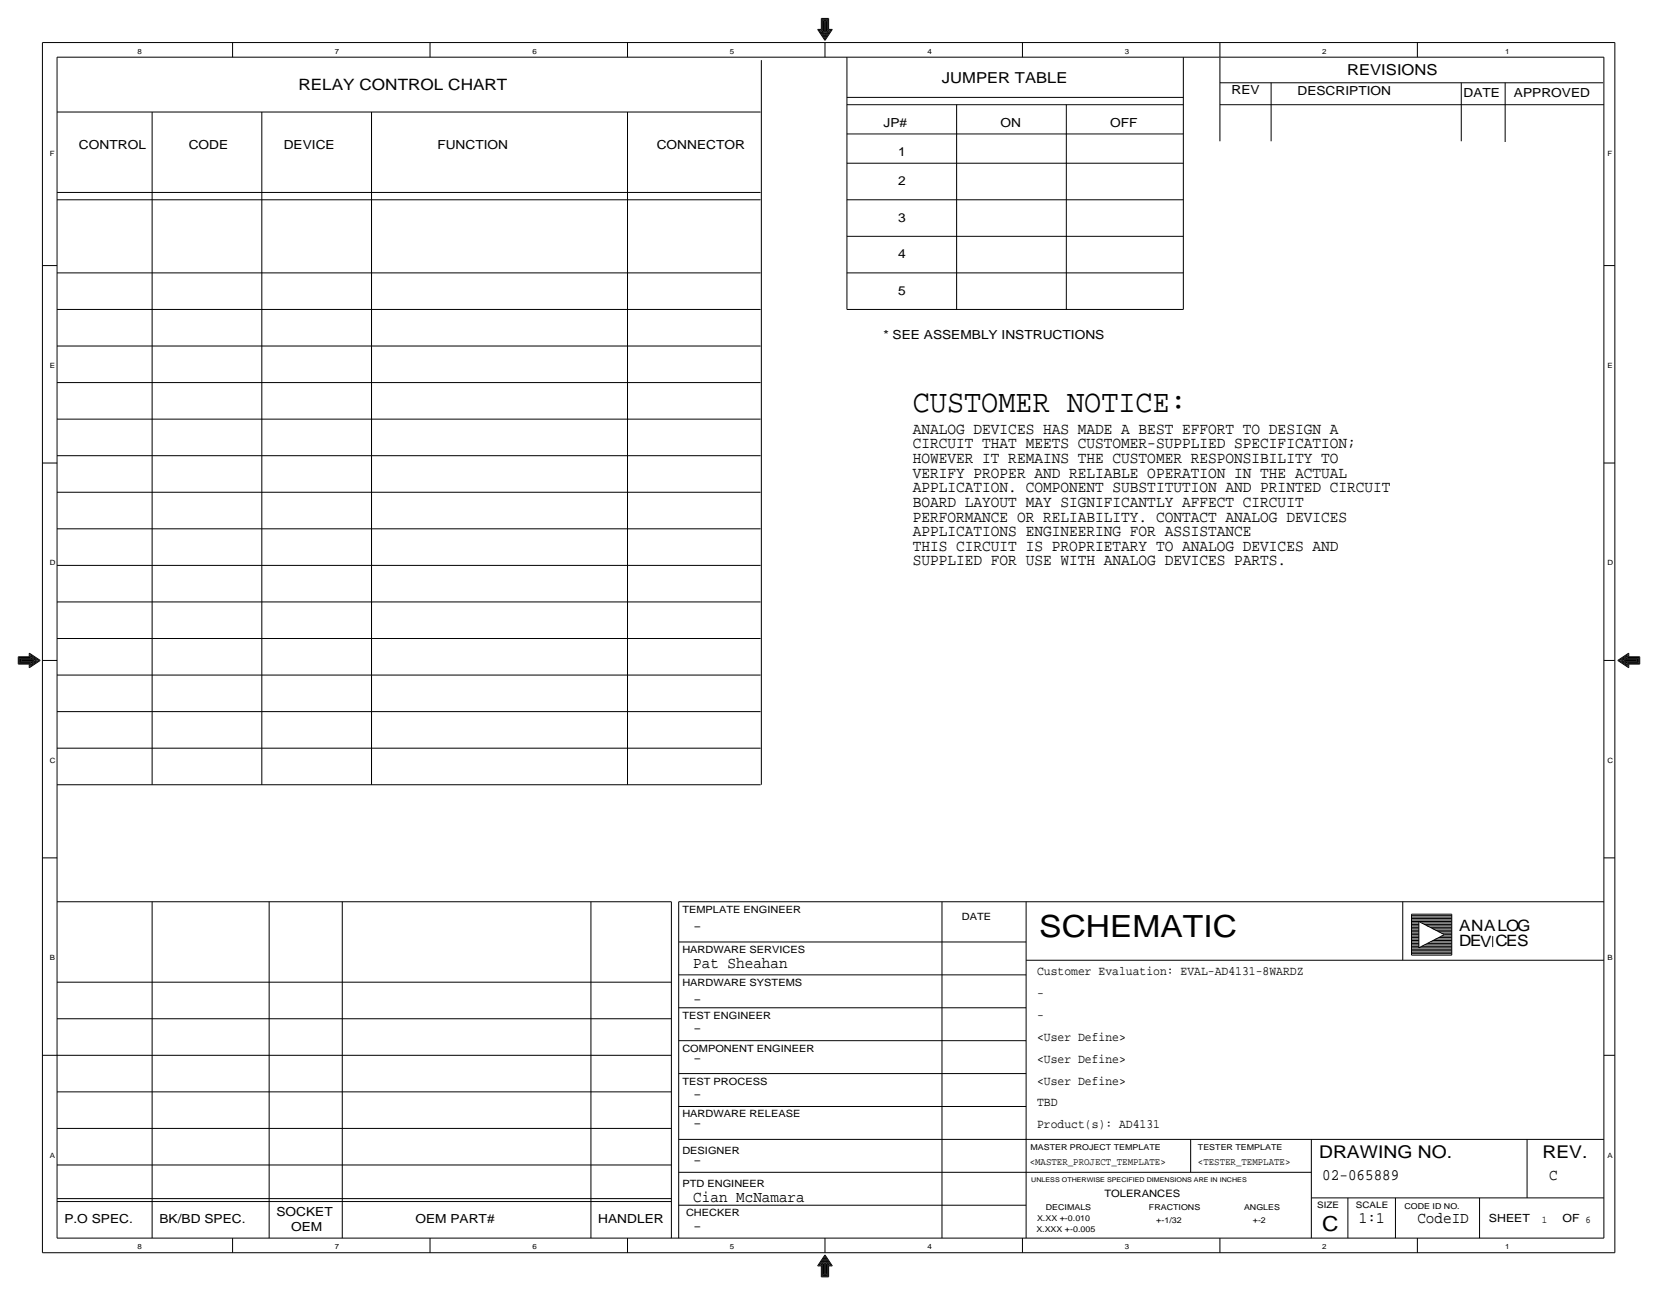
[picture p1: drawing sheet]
<svg xmlns="http://www.w3.org/2000/svg" width="576mm" height="450mm" viewBox="0 0 576 450" stroke-linecap="round" stroke-linejoin="round" font-family="sans-serif">
<defs><g id="words">
<text font-size="11.1" x="317" y="143.1">CUSTOMER NOTICE:</text>
<text font-size="10.6" x="360.9" y="325.4">SCHEMATIC</text>
<text font-size="7.2" x="459.2" y="427.5">C</text>
<g font-size="6.1">
<text x="458.1" y="402.2">DRAWING NO.</text>
<text x="535.7" y="402.1">REV.</text>
</g>
<g font-size="5.6">
<text x="317" y="150.7">ANALOG DEVICES HAS MADE A BEST EFFORT TO DESIGN A</text>
<text x="317" y="155.8">CIRCUIT THAT MEETS CUSTOMER-SUPPLIED SPECIFICATION;</text>
<text x="317" y="160.8">HOWEVER IT REMAINS THE CUSTOMER RESPONSIBILITY TO</text>
<text x="317" y="165.9">VERIFY PROPER AND RELIABLE OPERATION IN THE ACTUAL</text>
<text x="317" y="171">APPLICATION. COMPONENT SUBSTITUTION AND PRINTED CIRCUIT</text>
<text x="317" y="176.1">BOARD LAYOUT MAY SIGNIFICANTLY AFFECT CIRCUIT</text>
<text x="317" y="181.2">PERFORMANCE OR RELIABILITY. CONTACT ANALOG DEVICES</text>
<text x="317" y="186.2">APPLICATIONS ENGINEERING FOR ASSISTANCE</text>
<text x="317" y="191.3">THIS CIRCUIT IS PROPRIETARY TO ANALOG DEVICES AND</text>
<text x="317" y="196.4">SUPPLIED FOR USE WITH ANALOG DEVICES PARTS.</text>
<text x="240.8" y="323.4">-</text>
<text x="240.8" y="336.1">Pat Sheahan</text>
<text x="240.8" y="348.8">-</text>
<text x="240.8" y="359">-</text>
<text x="240.8" y="369.1">-</text>
<text x="240.8" y="381.8">-</text>
<text x="240.8" y="392">-</text>
<text x="240.8" y="404.7">-</text>
<text x="459.2" y="409.8">02-065889</text>
<text x="538" y="409.8">C</text>
<text x="240.8" y="417.4">Cian McNamara</text>
<text x="471.9" y="425">1:1</text>
<text x="492.3" y="425">CodeID</text>
<text x="240.8" y="427.5">-</text>
</g>
<g font-size="5.4">
<text x="103.6" y="31.3">RELAY CONTROL CHART</text>
<text x="506.7" y="323.5">ANALOG</text>
<text x="506.7" y="328.7">DEV</text>
<text x="519.3" y="328.7">CES</text>
</g>
<g font-size="5.2">
<text x="327.2" y="28.8">JUMPER TABLE</text>
<text x="467.9" y="26">REVISIONS</text>
</g>
<g font-size="4.4">
<text x="360.2" y="338.6">Customer Evaluation: EVAL-AD4131-8WARDZ</text>
<text x="360.2" y="346.3">-</text>
<text x="360.2" y="353.9">-</text>
<text x="360.2" y="361.5">&lt;User Define&gt;</text>
<text x="360.2" y="369.1">&lt;User Define&gt;</text>
<text x="360.2" y="376.7">&lt;User Define&gt;</text>
<text x="360.2" y="384.4">TBD</text>
<text x="360.2" y="392">Product(s): AD4131</text>
</g>
<g font-size="4.3">
<text x="427.7" y="32.8">REV</text>
<text x="450.6" y="33.1">DESCRIPTION</text>
<text x="508.3" y="33.6">DATE</text>
<text x="525.8" y="33.8">APPROVED</text>
<text x="306.8" y="44">JP#</text>
<text x="347.5" y="44">ON</text>
<text x="385.6" y="44">OFF</text>
<text x="27.4" y="51.6">CONTROL</text>
<text x="65.5" y="51.6">CODE</text>
<text x="98.6" y="51.6">DEVICE</text>
<text x="151.9" y="51.6">FUNCTION</text>
<text x="228.1" y="51.6">CONNECTOR</text>
<text x="311.9" y="54.2">1</text>
<text x="311.9" y="64.3">2</text>
<text x="311.9" y="77">3</text>
<text x="311.9" y="89.7">4</text>
<text x="311.9" y="102.4">5</text>
<text x="306.8" y="117.7">* SEE ASSEMBLY INSTRUCTIONS</text>
<text x="22.4" y="425">P.O SPEC.</text>
<text x="55.4" y="425">BK/BD SPEC.</text>
<text x="96" y="422.5">SOCKET</text>
<text x="144.3" y="425">OEM PART#</text>
<text x="207.8" y="425">HANDLER</text>
<text x="101.1" y="427.5">OEM</text>
</g>
<g font-size="3.9">
<text x="517.1" y="424.6">SHEET</text>
<text x="542.6" y="424.5">OF 6</text>
</g>
<g font-size="3.5">
<text x="237" y="317">TEMPLATE ENGINEER</text>
<text x="334" y="319.6">DATE</text>
<text x="237" y="331">HARDWARE SERVICES</text>
<text x="237" y="342.4">HARDWARE SYSTEMS</text>
<text x="237" y="353.9">TEST ENGINEER</text>
<text x="237" y="365.3">COMPONENT ENGINEER</text>
<text x="237" y="376.7">TEST PROCESS</text>
<text x="237" y="388.2">HARDWARE RELEASE</text>
<text x="237" y="400.9">DESIGNER</text>
<text x="357.6" y="404.7">&lt;MASTER_PROJECT_TEMPLATE&gt;</text>
<text x="416.1" y="404.7">&lt;TESTER_TEMPLATE&gt;</text>
<text x="237" y="412.3">PTD ENGINEER</text>
<text x="383.5" y="415.8">TOLERANCES</text>
<text x="238.3" y="422.5">CHECKER</text>
<text x="535.4" y="425">1</text>
</g>
<g font-size="3.1">
<text x="457.5" y="419.7">SIZE</text>
<text x="470.9" y="419.7">SCALE</text>
</g>
<g font-size="2.8">
<text x="357.9" y="399.3">MASTER PROJECT TEMPLATE</text>
<text x="416.1" y="399.3">TESTER TEMPLATE</text>
<text x="487.8" y="419.8">CODE ID NO.</text>
<text x="360.2" y="424.2">X.XX +-0.010</text>
<text x="363.2" y="420.4">DECIMALS</text>
<text x="399" y="420.4">FRACTIONS</text>
<text x="401.6" y="425">+-1/32</text>
<text x="432.1" y="420.2">ANGLES</text>
<text x="435.1" y="424.7">+-2</text>
<text x="359.9" y="428">X.XXX +-0.005</text>
</g>
<g font-size="2.5">
<text x="47.8" y="18.6">8</text>
<text x="116.3" y="18.6">7</text>
<text x="184.9" y="18.6">6</text>
<text x="253.5" y="18.6">5</text>
<text x="322.1" y="18.6">4</text>
<text x="390.7" y="18.6">3</text>
<text x="459.2" y="18.6">2</text>
<text x="522.7" y="18.6">1</text>
<text x="17.3" y="54.2">F</text>
<text x="558.3" y="54.2">F</text>
<text x="17.3" y="127.8">E</text>
<text x="558.3" y="127.8">E</text>
<text x="17.3" y="196.4">D</text>
<text x="558.3" y="196.4">D</text>
<text x="17.3" y="265">C</text>
<text x="558.3" y="265">C</text>
<text x="17.3" y="333.6">B</text>
<text x="558.3" y="333.6">B</text>
<text x="17.3" y="402.1">A</text>
<text x="558.3" y="402.1">A</text>
<text x="47.8" y="433.9">8</text>
<text x="116.3" y="433.9">7</text>
<text x="184.9" y="433.9">6</text>
<text x="253.5" y="433.9">5</text>
<text x="322.1" y="433.9">4</text>
<text x="390.7" y="433.9">3</text>
<text x="459.2" y="433.9">2</text>
<text x="522.7" y="433.9">1</text>
</g>
<text font-size="2.3" x="358.1" y="410.5">UNLESS OTHERWISE SPECIFIED DIMENSIONS ARE IN INCHES</text>
</g></defs>
<!-- layer: Page Border and Title Block -->
<g fill="none" stroke="#000" stroke-width=".35">
<path d="M14.7 14.8h546.1zM14.7 14.8v420.4zM19.8 19.9v410.2zM19.8 19.9h537.2zM80.8 14.8v5.1zM149.4 14.8v5.1zM217.9 14.8v5.1zM284 10.2h1.2zM284 10.2l2.5 3.8zM284.5 10.5h1zM284.5 10.5l2 3zM285 10.7h.8z"/>
<path d="M285 10.7l1.5 2.3zM285.2 6.4v3.8zM285.2 6.4h2.6zM285.5 11l1 1.5zM285.5 11h.5zM285.5 6.7v3.8zM285.5 6.7h2zM285.8 6.9v3.8zM285.8 6.9h1.5zM286 11.2l.5 .8zM286 11.2h.3zM286 7.2v3.8z"/>
<path d="M286 7.2h1zM286.3 7.4v3.8zM286.3 7.4h.5zM286.5 14.8v5.1zM286.5 7.7v4zM286.8 11.2h.2zM286.8 7.4v3.8zM287 11.2l-.5 .8zM287 11h.5zM287 7.2v3.8zM287.3 6.9v3.8zM287.3 10.7h.7z"/>
<path d="M287.5 11l-1 1.5zM287.5 6.7v3.8zM287.5 10.5h1zM287.8 6.4v3.8zM287.8 10.2h1.3zM288 10.7l-1.5 2.3zM288.5 10.5l-2 3zM289.1 10.2l-2.6 3.8zM294.1 19.9v87.6zM355.1 14.8v5.1zM411 19.9v87.6zM423.7 14.8v5.1z"/>
<path d="M492.3 14.8v5.1zM557 19.9v410.2zM560.8 14.8v420.4zM19.8 38.9h244.4zM52.8 38.9v233.7zM90.9 38.9v233.7zM129 38.9v233.7zM217.9 38.9v233.7zM264.4 20.9v251.7zM294.1 33.8h116.9zM294.1 36.4h116.9zM332.2 36.4v71.1z"/>
<path d="M370.3 36.4v71.1zM423.7 36.4h133.3zM423.7 28.8h133.1zM423.7 20.1v29zM441.5 28.8v20.3zM507.5 28.8v20.3zM522.7 28.8v20.5zM294.1 56.7h116.9zM294.1 46.5h116.9zM19.8 66.9h244.4zM19.8 69.4h244.4zM294.1 69.4h116.9z"/>
<path d="M14.7 92.3h5.1zM19.8 94.8h244.4zM294.1 94.8h116.9zM294.1 82.1h116.9zM557 92.3h3.8zM19.8 107.5h244.4zM294.1 107.5h116.9zM19.8 132.9h244.4zM19.8 120.2h244.4zM19.8 158.3h244.4zM19.8 145.6h244.4zM14.7 160.8h5.1z"/>
<path d="M19.8 171h244.4zM557 160.8h3.8zM19.8 196.4h244.4zM19.8 183.7h244.4zM19.8 209.1h244.4zM6.3 230.7h3.9zM6.3 228.1v2.6zM6.3 228.1h3.9zM6.6 228.4v2zM6.6 230.4h3.8zM6.6 228.4h3.8zM6.9 228.7v1.5z"/>
<path d="M6.9 230.2h3.8zM6.9 228.7h3.8zM7.1 228.9v1zM7.1 228.9h3.8zM7.1 229.9h3.8zM7.4 229.2v.5zM7.4 229.7h3.8zM7.4 229.2h3.8zM7.6 229.4h4.1zM10.2 230.7v1.3zM10.2 232l3.8-2.6zM10.2 226.9l3.8 2.5z"/>
<path d="M10.2 226.9v1.2zM10.4 230.4v1zM10.4 227.4v1zM10.4 231.4l3.1-2zM10.4 227.4l3.1 2zM10.7 230.2v.7zM10.7 230.9l2.3-1.5zM10.7 227.9v.8zM10.7 227.9l2.3 1.5zM10.9 228.4v.5zM10.9 229.9v.5zM10.9 228.4l1.5 1z"/>
<path d="M10.9 230.4l1.5-1zM11.2 229.7v.2zM11.2 228.9v.3zM11.2 229.9l.7-.5zM11.2 228.9l.7 .5zM14.7 229.4h5.1zM19.8 221.8h244.4zM19.8 234.5h244.4zM557 229.4h3.8zM561.8 229.4l3.9-2.5zM561.8 229.4l3.9 2.6zM562.4 229.4l3 2z"/>
<path d="M562.4 229.4l3-2zM562.9 229.4l2.2 1.5zM562.9 229.4l2.2-1.5zM563.4 229.4l1.5 1zM563.4 229.4l1.5-1zM563.9 229.4l.7 .5zM563.9 229.4l.7-.5zM564.1 229.4h4.1zM564.6 229.7v.2zM564.6 228.9v.3zM564.6 229.7h3.9zM564.6 229.2h3.9z"/>
<path d="M564.9 229.9v.5zM564.9 228.4v.5zM564.9 229.9h3.8zM564.9 228.9h3.8zM565.1 230.2v.7zM565.1 227.9v.8zM565.1 230.2h3.9zM565.1 228.7h3.9zM565.4 230.4v1zM565.4 227.4v1zM565.4 230.4h3.8zM565.4 228.4h3.8z"/>
<path d="M565.7 230.7v1.3zM565.7 226.9v1.2zM565.7 228.1h3.8zM565.7 230.7h3.8zM568.5 229.2v.5zM568.7 228.9v1zM569 228.7v1.5zM569.2 228.4v2zM569.5 228.1v2.6zM19.8 259.9h244.4zM19.8 247.2h244.4zM19.8 272.6h244.4z"/>
<path d="M14.7 298h5.1zM557 298h3.8zM19.8 313.2h213.4zM52.8 313.2v116.9zM93.5 313.2v116.9zM118.9 313.2v116.9zM205.2 313.2v116.9zM233.2 313.2v116.9zM235.7 313.2v116.9zM235.7 313.2h321.3zM327.2 313.2v116.9zM356.4 313.2v116.9z"/>
<path d="M487.2 313.2v20.4zM490.2 318.1h14zM490.2 319.6h14zM490.2 319.1h14zM490.2 318.6h14zM490.2 317.6h14zM490.2 317.6v14.2zM504.2 317.6v14.2zM235.7 327.2h120.7zM235.7 338.6h120.7zM356.4 333.6h200.6zM490.2 329.7h14z"/>
<path d="M490.2 330.3h14zM490.2 331.3h14zM490.2 323.1h2.6zM490.2 322.6h2.6zM490.2 320.6h2.6zM490.2 323.6h2.6zM490.2 321.1h2.6zM490.2 321.6h2.6zM490.2 326.2h2.6zM490.2 326.7h2.6zM490.2 324.7h2.6zM490.2 325.7h2.6z"/>
<path d="M490.2 325.2h2.6zM490.2 328.7h2.6zM490.2 328.2h2.6zM490.2 327.2h2.6zM490.2 327.7h2.6zM490.2 324.2h2.6zM490.2 322.1h2.6zM490.2 330.8h14zM490.2 331.8h14zM490.2 329.2h14zM490.2 320.1h14zM492.8 320.1l8.8 4.6z"/>
<path d="M492.8 329.2l8.8-4.5zM492.8 320.1v9.1zM493.8 320.6h10.4zM493.8 328.7h10.4zM494.5 321.1h9.7zM494.8 328.2h9.4zM495.6 321.6h8.6zM495.8 327.7h8.4zM496.8 327.2h7.4zM496.8 322.1h7.4zM497.6 322.6h6.6zM497.6 326.7h6.6z"/>
<path d="M498.6 323.1h5.6zM498.6 326.2h5.6zM499.6 323.6h4.6zM499.6 325.7h4.6zM500.6 324.2h3.6zM500.6 325.2h3.6zM501.6 324.7h2.6zM518.4 325.2v3.8zM19.8 353.9h213.4zM19.8 341.2h213.4zM235.7 350.1h120.7zM14.7 366.6h218.5z"/>
<path d="M19.8 379.3h213.4zM235.7 361.5h120.7zM235.7 372.9h120.7zM557 366.6h3.8zM19.8 392h213.4zM235.7 384.4h120.7zM235.7 395.8h321.3zM413.5 395.8v11.4zM455.4 395.8v34.3zM530.4 395.8v20.3zM19.8 417.4h213.4zM19.8 416.4h213.4z"/>
<path d="M19.8 404.7h213.4zM235.7 418.6h120.7zM235.7 407.2h219.7zM455.4 416.1h101.6zM468.1 416.1v14zM484.6 416.1v14zM513.8 416.1v14zM14.7 435.2h546.1zM19.8 430.1h537.2zM80.8 430.1v5.1zM149.4 430.1v5.1zM217.9 430.1v5.1z"/>
<path d="M284 439.7h1.2zM284.5 439.5h1zM285 439.2h.8zM285.2 439.7v3.8zM285.5 439h.5zM285.5 439.5v3.8zM285.8 439.2v3.8zM286 439v3.8zM286 438.7h.3zM286.3 438.7v3.8zM286.5 430.1v5.1zM286.5 438.2v4.1z"/>
<path d="M286.5 437.4l-1 1.6zM286.5 437.4l1 1.6zM286.5 437.9l.5 .8zM286.5 437.9l-.5 .8zM286.5 436.4l-2 3.1zM286.5 436.4l2 3.1zM286.5 436.9l-1.5 2.3zM286.5 436.9l1.5 2.3zM286.5 435.9l-2.5 3.8zM286.5 435.9l2.6 3.8zM286.8 438.7v3.8zM286.8 438.7h.2z"/>
<path d="M287 439v3.8zM287 439h.5zM287.3 439.2v3.8zM287.3 439.2h.7zM287.5 439.5v3.8zM287.5 439.5h1zM287.8 439.7v3.8zM287.8 439.7h1.3zM355.1 430.1v5.1zM423.7 430.1v5.1zM492.3 430.1v5.1zM285.2 443.5h2.6z"/>
<path d="M285.5 443.3h2zM285.8 443h1.5zM286 442.8h1zM286.3 442.5h.5z"/>
</g>
<use href="#words"/>
</svg>
